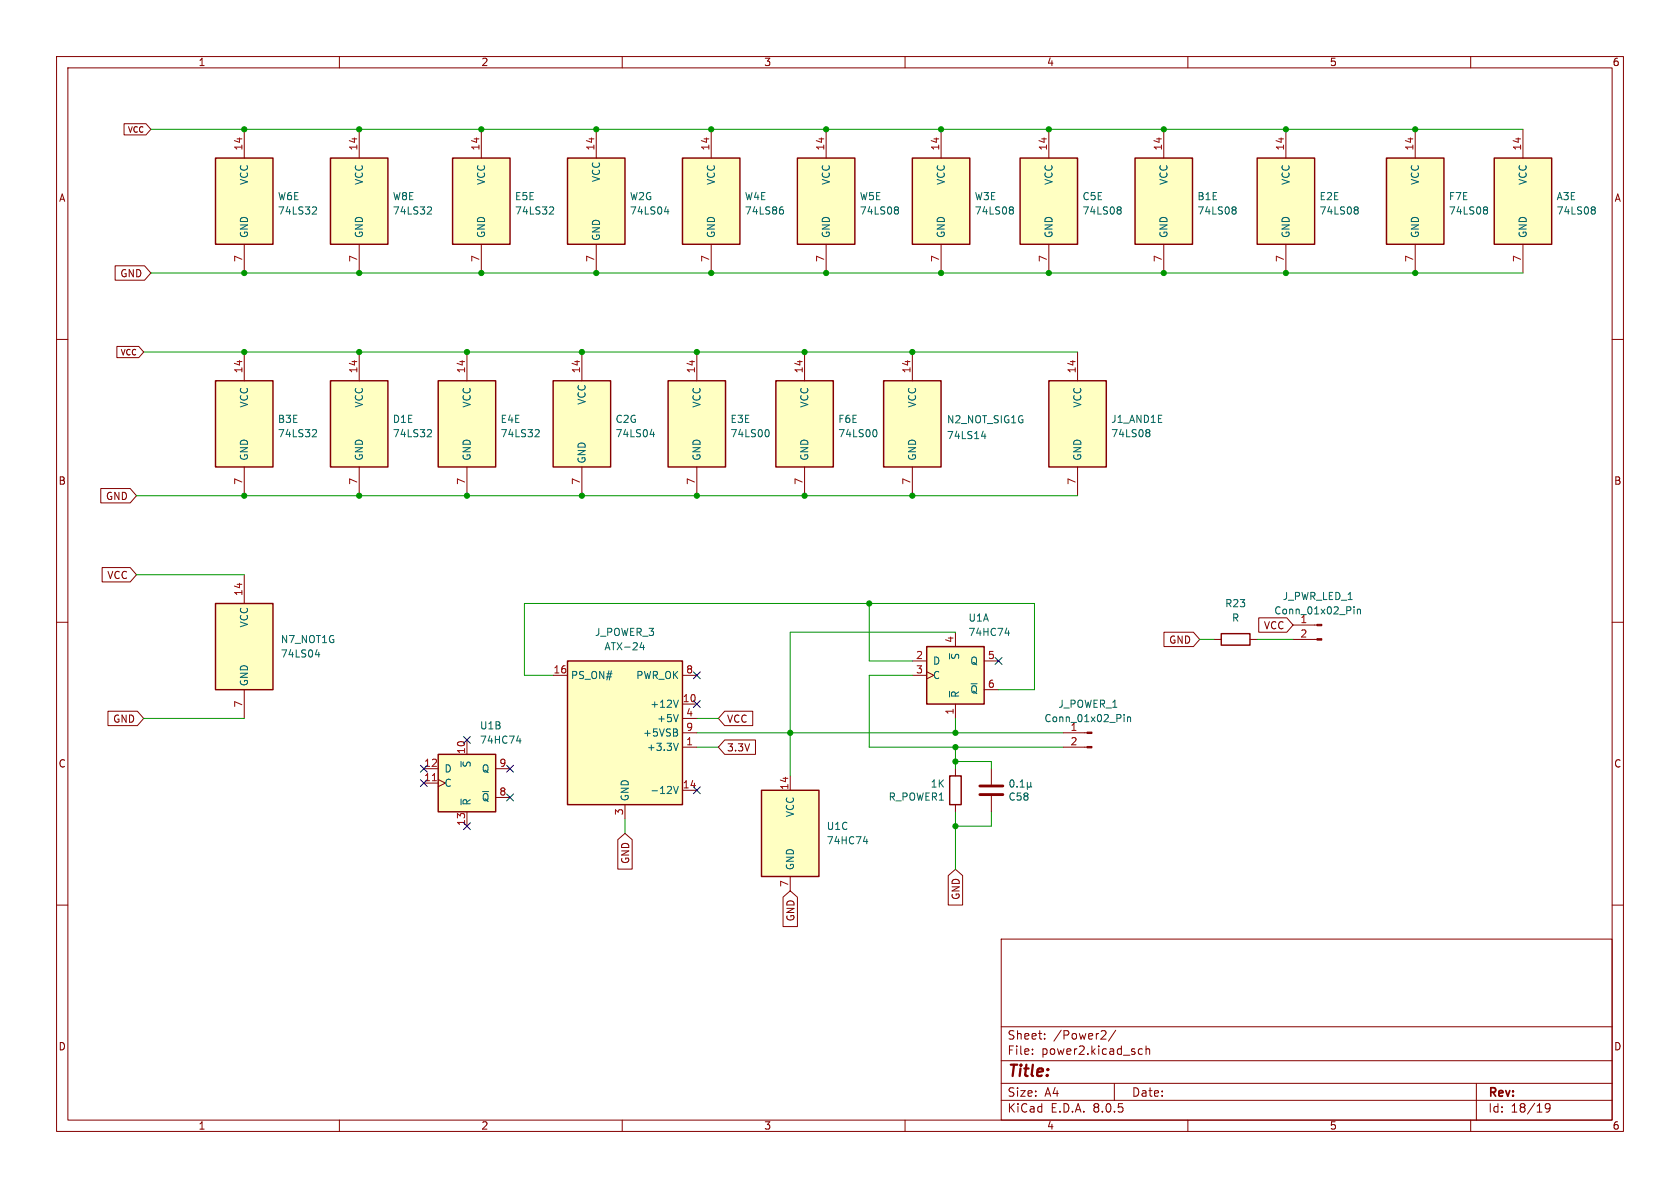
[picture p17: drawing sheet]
<svg xmlns="http://www.w3.org/2000/svg" width="297mm" height="210mm" viewBox="0 0 297 210" stroke-linecap="round" stroke-linejoin="round" font-family="sans-serif">
<defs><g id="words">
<text font-size="2.8" fill="#840000" x="178" y="190.9">Title:</text>
<g font-size="2.1" fill="#840000">
<text x="178" y="184">Sheet:</text>
<text x="186.2" y="184">/Power2/</text>
<text x="178" y="186.7">File:</text>
<text x="184.1" y="186.7">power2.kicad_sch</text>
<text x="178" y="196.9">KiCad</text>
<text x="178" y="194.1">Size:</text>
<text x="184.7" y="194.1">A4</text>
<text x="185.7" y="196.9">E.D.A.</text>
<text x="193.3" y="196.9">8.0.5</text>
<text x="200" y="194.1">Date:</text>
<text x="263" y="194.3">Rev:</text>
<text x="263" y="196.9">Id:</text>
<text x="267.1" y="196.9">18/19</text>
</g>
<g font-size="1.8" fill="#840000">
<text x="35" y="11.9">1</text>
<text x="85" y="11.9">2</text>
<text x="135" y="11.9">3</text>
<text x="185" y="11.9">4</text>
<text x="235" y="11.9">5</text>
<text x="285" y="11.9">6</text>
<text x="10.3" y="35.9">A</text>
<text x="285.3" y="35.9">A</text>
<text x="21.2" y="49.2">GND</text>
<text x="10.3" y="85.9">B</text>
<text x="18.6" y="88.6">GND</text>
<text x="285.3" y="85.9">B</text>
<text x="18.9" y="102.6">VCC</text>
<text x="206.6" y="114">GND</text>
<text x="223.3" y="111.4">VCC</text>
<text x="19.9" y="128">GND</text>
<text x="128.4" y="128">VCC</text>
<text x="10.3" y="135.9">C</text>
<text x="128.4" y="133">3.3V</text>
<text x="285.3" y="135.9">C</text>
<text x="111.4" y="152.8" transform="rotate(-90 111.4 152.8)">GND</text>
<text x="169.9" y="159.2" transform="rotate(-90 169.9 159.2)">GND</text>
<text x="140.7" y="163" transform="rotate(-90 140.7 163)">GND</text>
<text x="10.3" y="185.9">D</text>
<text x="285.3" y="185.9">D</text>
<text x="35" y="199.9">1</text>
<text x="85" y="199.9">2</text>
<text x="135" y="199.9">3</text>
<text x="185" y="199.9">4</text>
<text x="235" y="199.9">5</text>
<text x="285" y="199.9">6</text>
</g>
<g font-size="1.8" fill="#a90000">
<text x="42.9" y="26.7" transform="rotate(-90 42.9 26.7)">14</text>
<text x="63.2" y="26.7" transform="rotate(-90 63.2 26.7)">14</text>
<text x="84.8" y="26.7" transform="rotate(-90 84.8 26.7)">14</text>
<text x="105.2" y="26.7" transform="rotate(-90 105.2 26.7)">14</text>
<text x="125.5" y="26.7" transform="rotate(-90 125.5 26.7)">14</text>
<text x="145.8" y="26.7" transform="rotate(-90 145.8 26.7)">14</text>
<text x="166.1" y="26.7" transform="rotate(-90 166.1 26.7)">14</text>
<text x="185.2" y="26.7" transform="rotate(-90 185.2 26.7)">14</text>
<text x="205.5" y="26.7" transform="rotate(-90 205.5 26.7)">14</text>
<text x="227.1" y="26.7" transform="rotate(-90 227.1 26.7)">14</text>
<text x="249.9" y="26.7" transform="rotate(-90 249.9 26.7)">14</text>
<text x="269" y="26.7" transform="rotate(-90 269 26.7)">14</text>
<text x="42.9" y="46.4" transform="rotate(-90 42.9 46.4)">7</text>
<text x="63.2" y="46.4" transform="rotate(-90 63.2 46.4)">7</text>
<text x="84.8" y="46.4" transform="rotate(-90 84.8 46.4)">7</text>
<text x="105.2" y="46.4" transform="rotate(-90 105.2 46.4)">7</text>
<text x="125.5" y="46.4" transform="rotate(-90 125.5 46.4)">7</text>
<text x="145.8" y="46.4" transform="rotate(-90 145.8 46.4)">7</text>
<text x="166.1" y="46.4" transform="rotate(-90 166.1 46.4)">7</text>
<text x="185.2" y="46.4" transform="rotate(-90 185.2 46.4)">7</text>
<text x="205.5" y="46.4" transform="rotate(-90 205.5 46.4)">7</text>
<text x="227.1" y="46.4" transform="rotate(-90 227.1 46.4)">7</text>
<text x="249.9" y="46.4" transform="rotate(-90 249.9 46.4)">7</text>
<text x="269" y="46.4" transform="rotate(-90 269 46.4)">7</text>
<text x="42.9" y="66.1" transform="rotate(-90 42.9 66.1)">14</text>
<text x="63.2" y="66.1" transform="rotate(-90 63.2 66.1)">14</text>
<text x="82.3" y="66.1" transform="rotate(-90 82.3 66.1)">14</text>
<text x="102.6" y="66.1" transform="rotate(-90 102.6 66.1)">14</text>
<text x="122.9" y="66.1" transform="rotate(-90 122.9 66.1)">14</text>
<text x="142" y="66.1" transform="rotate(-90 142 66.1)">14</text>
<text x="161" y="66.1" transform="rotate(-90 161 66.1)">14</text>
<text x="190.2" y="66.1" transform="rotate(-90 190.2 66.1)">14</text>
<text x="42.9" y="85.8" transform="rotate(-90 42.9 85.8)">7</text>
<text x="63.2" y="85.8" transform="rotate(-90 63.2 85.8)">7</text>
<text x="82.3" y="85.8" transform="rotate(-90 82.3 85.8)">7</text>
<text x="102.6" y="85.8" transform="rotate(-90 102.6 85.8)">7</text>
<text x="122.9" y="85.8" transform="rotate(-90 122.9 85.8)">7</text>
<text x="142" y="85.8" transform="rotate(-90 142 85.8)">7</text>
<text x="161" y="85.8" transform="rotate(-90 161 85.8)">7</text>
<text x="190.2" y="85.8" transform="rotate(-90 190.2 85.8)">7</text>
<text x="42.9" y="105.5" transform="rotate(-90 42.9 105.5)">14</text>
<text x="168.7" y="113.7" transform="rotate(-90 168.7 113.7)">4</text>
<text x="229.8" y="112.8">2</text>
<text x="97.7" y="119.1">16</text>
<text x="121.2" y="119.1">8</text>
<text x="161.9" y="116.6">2</text>
<text x="161.9" y="119.1">3</text>
<text x="174.6" y="116.6">5</text>
<text x="42.9" y="125.2" transform="rotate(-90 42.9 125.2)">7</text>
<text x="120.6" y="124.2">10</text>
<text x="174.6" y="121.7">6</text>
<text x="121.2" y="131.8">1</text>
<text x="121.2" y="126.7">4</text>
<text x="121.2" y="129.3">9</text>
<text x="168.7" y="126.4" transform="rotate(-90 168.7 126.4)">1</text>
<text x="189.2" y="131.8">2</text>
<text x="74.9" y="135.6">12</text>
<text x="82.3" y="133.4" transform="rotate(-90 82.3 133.4)">10</text>
<text x="88.2" y="135.6">9</text>
<text x="74.9" y="138.2">11</text>
<text x="88.2" y="140.7">8</text>
<text x="120.6" y="139.4">14</text>
<text x="139.4" y="139.7" transform="rotate(-90 139.4 139.7)">14</text>
<text x="82.3" y="146.1" transform="rotate(-90 82.3 146.1)">13</text>
<text x="110.2" y="144.2" transform="rotate(-90 110.2 144.2)">3</text>
<text x="139.4" y="156.9" transform="rotate(-90 139.4 156.9)">7</text>
</g>
<g font-size="1.8" fill="#006464">
<text x="44" y="32.8" transform="rotate(-90 44 32.8)">VCC</text>
<text x="49" y="35.6">W6E</text>
<text x="64.4" y="32.8" transform="rotate(-90 64.4 32.8)">VCC</text>
<text x="69.4" y="35.6">W8E</text>
<text x="86" y="32.8" transform="rotate(-90 86 32.8)">VCC</text>
<text x="90.9" y="35.6">E5E</text>
<text x="106.3" y="32.3" transform="rotate(-90 106.3 32.3)">VCC</text>
<text x="111.3" y="35.6">W2G</text>
<text x="126.6" y="32.8" transform="rotate(-90 126.6 32.8)">VCC</text>
<text x="131.6" y="35.6">W4E</text>
<text x="146.9" y="32.8" transform="rotate(-90 146.9 32.8)">VCC</text>
<text x="151.9" y="35.6">W5E</text>
<text x="167.2" y="32.8" transform="rotate(-90 167.2 32.8)">VCC</text>
<text x="172.2" y="35.6">W3E</text>
<text x="186.3" y="32.8" transform="rotate(-90 186.3 32.8)">VCC</text>
<text x="191.3" y="35.6">C5E</text>
<text x="206.6" y="32.8" transform="rotate(-90 206.6 32.8)">VCC</text>
<text x="211.6" y="35.6">B1E</text>
<text x="228.2" y="32.8" transform="rotate(-90 228.2 32.8)">VCC</text>
<text x="233.2" y="35.6">E2E</text>
<text x="251.1" y="32.8" transform="rotate(-90 251.1 32.8)">VCC</text>
<text x="256" y="35.6">F7E</text>
<text x="270.1" y="32.8" transform="rotate(-90 270.1 32.8)">VCC</text>
<text x="275.1" y="35.6">A3E</text>
<text x="49" y="38.1">74LS32</text>
<text x="69.4" y="38.1">74LS32</text>
<text x="90.9" y="38.1">74LS32</text>
<text x="111.3" y="38.1">74LS04</text>
<text x="131.6" y="38.1">74LS86</text>
<text x="151.9" y="38.1">74LS08</text>
<text x="172.2" y="38.1">74LS08</text>
<text x="191.3" y="38.1">74LS08</text>
<text x="211.6" y="38.1">74LS08</text>
<text x="233.2" y="38.1">74LS08</text>
<text x="256" y="38.1">74LS08</text>
<text x="275.1" y="38.1">74LS08</text>
<text x="44" y="42.2" transform="rotate(-90 44 42.2)">GND</text>
<text x="64.4" y="42.2" transform="rotate(-90 64.4 42.2)">GND</text>
<text x="86" y="42.2" transform="rotate(-90 86 42.2)">GND</text>
<text x="106.3" y="42.7" transform="rotate(-90 106.3 42.7)">GND</text>
<text x="126.6" y="42.2" transform="rotate(-90 126.6 42.2)">GND</text>
<text x="146.9" y="42.2" transform="rotate(-90 146.9 42.2)">GND</text>
<text x="167.2" y="42.2" transform="rotate(-90 167.2 42.2)">GND</text>
<text x="186.3" y="42.2" transform="rotate(-90 186.3 42.2)">GND</text>
<text x="206.6" y="42.2" transform="rotate(-90 206.6 42.2)">GND</text>
<text x="228.2" y="42.2" transform="rotate(-90 228.2 42.2)">GND</text>
<text x="251.1" y="42.2" transform="rotate(-90 251.1 42.2)">GND</text>
<text x="270.1" y="42.2" transform="rotate(-90 270.1 42.2)">GND</text>
<text x="103.7" y="71.6" transform="rotate(-90 103.7 71.6)">VCC</text>
<text x="44" y="72.2" transform="rotate(-90 44 72.2)">VCC</text>
<text x="49" y="75">B3E</text>
<text x="49" y="77.5">74LS32</text>
<text x="64.4" y="72.2" transform="rotate(-90 64.4 72.2)">VCC</text>
<text x="69.4" y="75">D1E</text>
<text x="69.4" y="77.5">74LS32</text>
<text x="83.4" y="72.2" transform="rotate(-90 83.4 72.2)">VCC</text>
<text x="88.4" y="75">E4E</text>
<text x="88.4" y="77.5">74LS32</text>
<text x="108.7" y="75">C2G</text>
<text x="108.7" y="77.5">74LS04</text>
<text x="124.1" y="72.2" transform="rotate(-90 124.1 72.2)">VCC</text>
<text x="129" y="75">E3E</text>
<text x="129" y="77.5">74LS00</text>
<text x="143.1" y="72.2" transform="rotate(-90 143.1 72.2)">VCC</text>
<text x="148.1" y="75">F6E</text>
<text x="148.1" y="77.5">74LS00</text>
<text x="162.2" y="72.2" transform="rotate(-90 162.2 72.2)">VCC</text>
<text x="167.3" y="77.8">74LS14</text>
<text x="167.3" y="75">N2_NOT_SIG1G</text>
<text x="191.4" y="72.2" transform="rotate(-90 191.4 72.2)">VCC</text>
<text x="196.4" y="75">J1_AND1E</text>
<text x="196.4" y="77.5">74LS08</text>
<text x="44" y="81.5" transform="rotate(-90 44 81.5)">GND</text>
<text x="64.4" y="81.5" transform="rotate(-90 64.4 81.5)">GND</text>
<text x="83.4" y="81.5" transform="rotate(-90 83.4 81.5)">GND</text>
<text x="103.7" y="82" transform="rotate(-90 103.7 82)">GND</text>
<text x="124.1" y="81.5" transform="rotate(-90 124.1 81.5)">GND</text>
<text x="143.1" y="81.5" transform="rotate(-90 143.1 81.5)">GND</text>
<text x="162.2" y="81.5" transform="rotate(-90 162.2 81.5)">GND</text>
<text x="191.4" y="81.5" transform="rotate(-90 191.4 81.5)">GND</text>
<text x="216.5" y="107.5">R23</text>
<text x="226.7" y="106.3">J_PWR_LED_1</text>
<text x="44" y="111" transform="rotate(-90 44 111)">VCC</text>
<text x="49.5" y="113.9">N7_NOT1G</text>
<text x="105.1" y="112.6">J_POWER_3</text>
<text x="171.1" y="110.1">U1A</text>
<text x="171.1" y="112.6">74HC74</text>
<text x="217.7" y="110.1">R</text>
<text x="225.2" y="108.8">Conn_01x02_Pin</text>
<text x="229.8" y="110.2">1</text>
<text x="49.5" y="116.4">74LS04</text>
<text x="106.8" y="115.2">ATX-24</text>
<text x="164.8" y="117.7">D</text>
<text x="169.8" y="116.7" transform="rotate(-90 169.8 116.7)">~{S}</text>
<text x="171.4" y="117.7">Q</text>
<text x="44" y="121.4" transform="rotate(-90 44 121.4)">GND</text>
<text x="100.8" y="120.2">PS_ON#</text>
<text x="112.4" y="120.2">PWR_OK</text>
<text x="114.9" y="125.3">+12V</text>
<text x="164.8" y="120.2">C</text>
<text x="169.8" y="123.4" transform="rotate(-90 169.8 123.4)">~{R}</text>
<text x="171.4" y="122.8">~{Q}</text>
<text x="187" y="125.3">J_POWER_1</text>
<text x="84.8" y="129.1">U1B</text>
<text x="84.8" y="131.7">74HC74</text>
<text x="113.6" y="130.4">+5VSB</text>
<text x="116.1" y="127.9">+5V</text>
<text x="184.5" y="127.9">Conn_01x02_Pin</text>
<text x="189.2" y="129.3">1</text>
<text x="78.5" y="136.8">D</text>
<text x="83.4" y="135.8" transform="rotate(-90 83.4 135.8)">~{S}</text>
<text x="85.1" y="136.8">Q</text>
<text x="114.3" y="132.9">+3.3V</text>
<text x="78.5" y="139.3">C</text>
<text x="83.4" y="142.5" transform="rotate(-90 83.4 142.5)">~{R}</text>
<text x="85.1" y="141.8">~{Q}</text>
<text x="111.4" y="141.7" transform="rotate(-90 111.4 141.7)">GND</text>
<text x="114.9" y="140.6">-12V</text>
<text x="157" y="141.7">R_POWER1</text>
<text x="164.4" y="139.4">1K</text>
<text x="178.2" y="141.7">C58</text>
<text x="140.6" y="144.5" transform="rotate(-90 140.6 144.5)">VCC</text>
<text x="146.1" y="149.5">74HC74</text>
<text x="146.1" y="146.9">U1C</text>
<text x="140.6" y="153.9" transform="rotate(-90 140.6 153.9)">GND</text>
</g>
<g font-size="1.4" fill="#840000">
<text x="22.5" y="23.7">VCC</text>
<text x="21.2" y="63">VCC</text>
</g>
</g></defs>
<g fill="none" stroke="#840000" stroke-width=".18">
<path d="M10 10h277v190h-277zM12 12h273v186h-273zM60 10v2M110 10v2M160 10v2M210 10v2M260 10v2M10 60h2M285 60h2M10 110h2M285 110h2M10 160h2"/>
<path d="M285 160h2M177 166h108v32h-108zM60 198v2M110 198v2M160 198v2M177 194.5h108M177 191.5h108M177 187.5h108M177 181.5h108M182.5 186.3v.1M182.5 185.5v.1M184.7 183.6v.1"/>
<path d="M184.7 182.8v.1M194.9 182.2l.5 .1 .1 .3-.9 1.1h.9M197 191.5v3M197.2 182.1l-1.2 2M201.4 186.3h.6M201.4 185.5h.6M202.6 185.5l.2-.1 .4 .1v.9M202.6 184.9v1.5M210 198v2M260 198v2M261 191.5v6.5M274 195.7l-.3 .3h-.2l-.3-.3 .1-.5 .4-.1 .3 .1a.99 .99 0 0 1-.4 1.4h-.3"/>
</g>
<path d="M134.6 139.7h10.2v15.2h-10.2z" fill="#ffffc2"/>
<path d="M134.6 139.7h10.2v15.2h-10.2z" fill="none" stroke="#840000" stroke-width=".25"/>
<path d="M139.7 137.2v2.5M139.7 154.9v2.6" fill="none" stroke="#840000" stroke-width=".18"/>
<path d="M152.6 148.7h.8M153.2 148.3v.9" fill="none" stroke="#006464" stroke-width=".18"/>
<path d="M38.1 106.7h10.2v15.2h-10.2z" fill="#ffffc2"/>
<path d="M38.1 106.7h10.2v15.2h-10.2z" fill="none" stroke="#840000" stroke-width=".25"/>
<path d="M43.2 101.6v5.1M43.2 121.9v5.1" fill="none" stroke="#840000" stroke-width=".18"/>
<path d="M55.7 115.7h.8M56.4 115.3v.8" fill="none" stroke="#006464" stroke-width=".18"/>
<path d="M200.7 27.9h10.1v15.3h-10.1z" fill="#ffffc2"/>
<path d="M200.7 27.9h10.1v15.3h-10.1z" fill="none" stroke="#840000" stroke-width=".25"/>
<path d="M205.7 22.9v5M205.7 43.2v5.1" fill="none" stroke="#840000" stroke-width=".18"/>
<path d="M218 36.6h.3l.2 .2-.2 .3M218 37.1h.3M218.3 37.1l.2 .3v.2l-.2 .2h-.3" fill="none" stroke="#006464" stroke-width=".18"/>
<path d="M77.5 133.4h10.1v10.1h-10.1z" fill="#ffffc2"/>
<path d="M77.5 133.4h10.1v10.1h-10.1z" fill="none" stroke="#840000" stroke-width=".25"/>
<path d="M74.9 138.4h2.6M74.9 135.9h2.6M77.5 137.8l1.2 .6-1.2 .7M82.5 130.8v2.6M87.6 135.9h2.6M175.3 135.9v2.8M82.5 143.5v2.6M87.6 141h2.6M175.3 140.7v2.8" fill="none" stroke="#840000" stroke-width=".18"/>
<path d="M76.4 138h.8" fill="none" stroke="#a90000" stroke-width=".18"/>
<path d="M91.3 131h.8M91.9 130.5v.9M178.7 137.9h.1a.68 .68 0 0 1 .5 .6 .68 .68 0 0 1-.5 .6 .84 .84 0 0 1-.1-1.2zM179.8 139v.1M180.3 139.1h.8M180.3 138.2l.4-.3v1.2M181.6 139l.2 .1h.2l.2-.1M181.6 138.3v1.3M182.2 139l.2 .1M182.2 138.3v.7M81.5 141.3v1" fill="none" stroke="#006464" stroke-width=".18"/>
<path d="M173.2 138.9h4.1M173.2 140.5h4.1" fill="none" stroke="#840000" stroke-width=".51"/>
<path d="M38.1 27.9h10.2v15.3h-10.2z" fill="#ffffc2"/>
<path d="M38.1 27.9h10.2v15.3h-10.2z" fill="none" stroke="#840000" stroke-width=".25"/>
<path d="M43.2 22.9v5M43.2 43.2v5.1" fill="none" stroke="#840000" stroke-width=".18"/>
<path d="M55.4 36.6h.4l.2 .3-.8 .9h.8" fill="none" stroke="#006464" stroke-width=".18"/>
<path d="M156.2 67.3h10.2v15.3h-10.2z" fill="#ffffc2"/>
<path d="M156.2 67.3h10.2v15.3h-10.2zM167.9 137.2h2v5h-2z" fill="none" stroke="#840000" stroke-width=".25"/>
<path d="M161.3 62.2v5.1M161.3 82.6v5M168.9 135.9v1.3M168.9 142.2v1.3" fill="none" stroke="#840000" stroke-width=".18"/>
<path d="M173.5 77.1h.8M174.1 76.7v.8" fill="none" stroke="#006464" stroke-width=".18"/>
<path d="M161.3 27.9h10.1v15.3h-10.1z" fill="#ffffc2"/>
<path d="M161.3 27.9h10.1v15.3h-10.1z" fill="none" stroke="#840000" stroke-width=".25"/>
<path d="M166.4 22.9v5M166.4 43.2v5.1M228.6 113h4.2M228.6 110.5h4.2" fill="none" stroke="#840000" stroke-width=".18"/>
<path d="M178.7 36.6h.2l.3 .2-.3 .3M178.7 37.1h.2M178.9 37.1l.3 .3v.2l-.3 .2h-.2M239.4 107.3v.1M239.4 107.7v.8M240 107.7v.8M240 107.8l.2-.1h.3v.8" fill="none" stroke="#006464" stroke-width=".18"/>
<g fill="#840000" stroke="#840000" stroke-width=".18">
<path d="M232.8 112.9h.9v.3h-.9z"/>
<path d="M232.8 110.4h.9v.2h-.9z"/>
</g>
<path d="M141 27.9h10.1v15.3h-10.1z" fill="#ffffc2"/>
<path d="M141 27.9h10.1v15.3h-10.1z" fill="none" stroke="#840000" stroke-width=".25"/>
<path d="M146 22.9v5M146 43.2v5.1" fill="none" stroke="#840000" stroke-width=".18"/>
<path d="M158.4 36.6h.2l.2 .2-.2 .3M158.4 37.1h.2M158.6 37.1l.2 .3v.2l-.2 .2h-.2" fill="none" stroke="#006464" stroke-width=".18"/>
<path d="M120.6 27.9h10.2v15.3h-10.2z" fill="#ffffc2"/>
<path d="M120.6 27.9h10.2v15.3h-10.2z" fill="none" stroke="#840000" stroke-width=".25"/>
<path d="M125.7 22.9v5M125.7 43.2v5.1" fill="none" stroke="#840000" stroke-width=".18"/>
<path d="M138 37.1h.3l.2 .2v.4l-.5 .1M138.2 36.6h.2" fill="none" stroke="#006464" stroke-width=".18"/>
<path d="M97.8 67.3h10.1v15.3h-10.1z" fill="#ffffc2"/>
<path d="M97.8 67.3h10.1v15.3h-10.1z" fill="none" stroke="#840000" stroke-width=".25"/>
<path d="M102.9 62.2v5.1M102.9 82.6v5M188 132.1h4.2M188 129.5h4.2" fill="none" stroke="#840000" stroke-width=".18"/>
<path d="M114.9 76.8h.8M115.5 76.4v.8M198.7 126.3v.1M198.7 126.7v.9M199.3 126.7v.9M199.3 126.9l.2-.2 .3 .1 .1 .8" fill="none" stroke="#006464" stroke-width=".18"/>
<g fill="#840000" stroke="#840000" stroke-width=".18">
<path d="M192.2 132h.8v.2h-.8z"/>
<path d="M192.2 129.4h.8v.3h-.8z"/>
</g>
<path d="M137.2 67.3h10.1v15.3h-10.1z" fill="#ffffc2"/>
<path d="M137.2 67.3h10.1v15.3h-10.1z" fill="none" stroke="#840000" stroke-width=".25"/>
<path d="M142.2 62.2v5.1M142.2 82.6v5" fill="none" stroke="#840000" stroke-width=".18"/>
<path d="M154.7 75.9a.79 .79 0 0 1 0 1.3" fill="none" stroke="#006464" stroke-width=".18"/>
<path d="M100.3 116.8h20.3v25.4h-20.3z" fill="#ffffc2"/>
<path d="M100.3 116.8h20.3v25.4h-20.3z" fill="none" stroke="#840000" stroke-width=".25"/>
<path d="M97.8 119.4h2.5M120.6 119.4h2.6M120.6 132.1h2.6M120.6 124.5h2.6M120.6 139.7h2.6M120.6 127h2.6M120.6 129.5h2.6M110.5 142.2v2.6" fill="none" stroke="#840000" stroke-width=".18"/>
<path d="M113.5 113.5l-.3 1h.7M113.8 114v.9M119.1 139l.4 1.3 .4-1.3M119.7 129.5l.1 .2-.1 .4M119.7 129v.3M119.9 131.4l-.4 1.3M119.9 123.8l-.4 1.2M119.9 126.3l-.4 1.3" fill="none" stroke="#006464" stroke-width=".18"/>
<path d="M118.1 67.3h10.2v15.3h-10.2z" fill="#ffffc2"/>
<path d="M118.1 67.3h10.2v15.3h-10.2zM215.9 112h5.1v2h-5.1z" fill="none" stroke="#840000" stroke-width=".25"/>
<path d="M123.2 62.2v5.1M123.2 82.6v5M214.6 113h1.3M221 113h1.2" fill="none" stroke="#840000" stroke-width=".18"/>
<path d="M135.7 75.9a.79 .79 0 0 1 0 1.3" fill="none" stroke="#006464" stroke-width=".18"/>
<path d="M245.1 27.9h10.2v15.3h-10.2z" fill="#ffffc2"/>
<path d="M245.1 27.9h10.2v15.3h-10.2z" fill="none" stroke="#840000" stroke-width=".25"/>
<path d="M250.2 22.9v5M250.2 43.2v5.1" fill="none" stroke="#840000" stroke-width=".18"/>
<path d="M262.5 36.6h.4l.1 .2-.3 .3M262.5 37.1h.2M262.7 37.1l.3 .3v.2l-.1 .2h-.4" fill="none" stroke="#006464" stroke-width=".18"/>
<path d="M264.2 27.9h10.1v15.3h-10.1z" fill="#ffffc2"/>
<path d="M264.2 27.9h10.1v15.3h-10.1z" fill="none" stroke="#840000" stroke-width=".25"/>
<path d="M269.2 22.9v5M269.2 43.2v5.1" fill="none" stroke="#840000" stroke-width=".18"/>
<path d="M281.5 36.6h.4l.1 .2-.2 .3M281.5 37.1h.3M281.8 37.1l.2 .3v.2l-.1 .2h-.4" fill="none" stroke="#006464" stroke-width=".18"/>
<path d="M180.3 27.9h10.2v15.3h-10.2z" fill="#ffffc2"/>
<path d="M180.3 27.9h10.2v15.3h-10.2z" fill="none" stroke="#840000" stroke-width=".25"/>
<path d="M185.4 22.9v5M185.4 43.2v5.1" fill="none" stroke="#840000" stroke-width=".18"/>
<path d="M197.7 36.6h.3l.2 .2-.2 .3M197.7 37.1h.3M198 37.1l.2 .3v.2l-.2 .2h-.3" fill="none" stroke="#006464" stroke-width=".18"/>
<path d="M163.8 114.3h10.2v10.2h-10.2z" fill="#ffffc2"/>
<path d="M163.8 114.3h10.2v10.2h-10.2z" fill="none" stroke="#840000" stroke-width=".25"/>
<path d="M161.3 116.8h2.5M161.3 119.4h2.5M163.8 118.7l1.3 .7-1.3 .6M168.9 111.8v2.5M174 116.8h2.5M168.9 124.5v2.5M174 121.9h2.5" fill="none" stroke="#840000" stroke-width=".18"/>
<path d="M177.7 111.9h.8M178.3 111.5v.8M167.9 122.2v1" fill="none" stroke="#006464" stroke-width=".18"/>
<path d="M185.4 67.3h10.2v15.3h-10.2z" fill="#ffffc2"/>
<path d="M185.4 67.3h10.2v15.3h-10.2z" fill="none" stroke="#840000" stroke-width=".25"/>
<path d="M190.5 62.2v5.1M190.5 82.6v5" fill="none" stroke="#840000" stroke-width=".18"/>
<path d="M202.8 75.9h.2l.3 .3-.3 .3M202.8 76.5h.2M203 76.5l.3 .2v.3l-.3 .2h-.2" fill="none" stroke="#006464" stroke-width=".18"/>
<path d="M38.1 67.3h10.2v15.3h-10.2z" fill="#ffffc2"/>
<path d="M38.1 67.3h10.2v15.3h-10.2z" fill="none" stroke="#840000" stroke-width=".25"/>
<path d="M43.2 62.2v5.1M43.2 82.6v5" fill="none" stroke="#840000" stroke-width=".18"/>
<path d="M55.4 75.9l.4 .1 .2 .3-.8 .9h.8" fill="none" stroke="#006464" stroke-width=".18"/>
<path d="M58.4 27.9h10.2v15.3h-10.2z" fill="#ffffc2"/>
<path d="M58.4 27.9h10.2v15.3h-10.2z" fill="none" stroke="#840000" stroke-width=".25"/>
<path d="M63.5 22.9v5M63.5 43.2v5.1" fill="none" stroke="#840000" stroke-width=".18"/>
<path d="M75.7 36.6h.5l.1 .3-.8 .9h.8" fill="none" stroke="#006464" stroke-width=".18"/>
<path d="M222.2 27.9h10.2v15.3h-10.2z" fill="#ffffc2"/>
<path d="M222.2 27.9h10.2v15.3h-10.2z" fill="none" stroke="#840000" stroke-width=".25"/>
<path d="M227.3 22.9v5M227.3 43.2v5.1" fill="none" stroke="#840000" stroke-width=".18"/>
<path d="M239.6 36.6h.3l.2 .2-.2 .3M239.6 37.1h.3M239.9 37.1l.2 .3v.2l-.2 .2h-.3" fill="none" stroke="#006464" stroke-width=".18"/>
<path d="M77.5 67.3h10.1v15.3h-10.1z" fill="#ffffc2"/>
<path d="M77.5 67.3h10.1v15.3h-10.1z" fill="none" stroke="#840000" stroke-width=".25"/>
<path d="M82.5 62.2v5.1M82.5 82.6v5" fill="none" stroke="#840000" stroke-width=".18"/>
<path d="M94.8 75.9l.4 .1 .1 .3-.7 .9h.7" fill="none" stroke="#006464" stroke-width=".18"/>
<path d="M58.4 67.3h10.2v15.3h-10.2z" fill="#ffffc2"/>
<path d="M58.4 67.3h10.2v15.3h-10.2z" fill="none" stroke="#840000" stroke-width=".25"/>
<path d="M63.5 62.2v5.1M63.5 82.6v5" fill="none" stroke="#840000" stroke-width=".18"/>
<path d="M75.7 75.9l.5 .1 .1 .3-.8 .9h.8" fill="none" stroke="#006464" stroke-width=".18"/>
<path d="M80 27.9h10.2v15.3h-10.2z" fill="#ffffc2"/>
<path d="M80 27.9h10.2v15.3h-10.2z" fill="none" stroke="#840000" stroke-width=".25"/>
<path d="M85.1 22.9v5M85.1 43.2v5.1" fill="none" stroke="#840000" stroke-width=".18"/>
<path d="M97.3 36.6h.5l.1 .3-.8 .9h.8" fill="none" stroke="#006464" stroke-width=".18"/>
<path d="M100.3 27.9h10.2v15.3h-10.2z" fill="#ffffc2"/>
<path d="M100.3 27.9h10.2v15.3h-10.2z" fill="none" stroke="#840000" stroke-width=".25"/>
<g fill="none" stroke="#840000" stroke-width=".18">
<path d="M21.9 21.9h3.9l.9 1-.9 1h-3.9zM105.4 22.9v5M20.4 47h5.2l1.1 1.3-1.1 1.2h-5.2zM105.4 43.2v5.1M20.7 61.2h3.8l.9 1-.9 1h-3.8zM17.8 86.4h5.2l1.1 1.2-1.1 1.3h-5.2zM18.1 100.3h4.9l1.1 1.3-1.1 1.3h-4.9zM205.8 111.8h5.2l1.1 1.2-1.1 1.3h-5.2zM222.5 109.2h5l1.1 1.3-1.1 1.3h-5zM19.1 125.7h5.2l1.1 1.3-1.1 1.3h-5.2zM128.1 125.7h5v2.6h-5l-1.1-1.3zM128.1 130.8h5.5v2.6h-5.5l-1.1-1.3z"/>
<path d="M109.2 148.4l1.3-1.1 1.3 1.1v5.2h-2.6zM138.4 158.6l1.3-1.1 1.3 1.1v5.2h-2.6zM167.6 154.8l1.3-1.1 1.3 1.1v5.2h-2.6z"/>
</g>
<path d="M117.5 37.4h.8M118.1 37v.8" fill="none" stroke="#006464" stroke-width=".18"/>
<g fill="none" stroke="#009600" stroke-width=".18">
<path d="M26.7 22.9h242.5M26.7 48.3h242.5M25.4 62.2h165.1M24.1 87.6h166.4M24.1 101.6h19.1M97.8 119.4h-5.1v-12.7h90.2v15.2h-6.4M153.7 106.7v10.1h7.6M161.3 119.4h-7.6v12.7h34.3M168.9 111.8h-29.2v25.4M212.1 113h2.5M222.2 113h6.4M25.4 127h17.8"/>
<path d="M123.2 129.5h64.8M123.2 132.1h3.8M123.2 127h3.8M168.9 127v2.5M168.9 132.1v3.8M168.9 134.6h6.4v1.3M110.5 144.8v2.5M168.9 143.5v10.2M175.3 143.5v2.6h-6.4"/>
</g>
<g fill="none" stroke="#000084" stroke-width=".18">
<path d="M122.6 118.8l1.2 1.2M123.8 118.8l-1.2 1.2M175.9 116.2l1.2 1.2M177.1 116.2l-1.2 1.2M74.3 137.8l1.2 1.2M74.3 135.3l1.2 1.2M75.5 137.8l-1.2 1.2M75.5 135.3l-1.2 1.2M81.9 130.2l1.3 1.2M83.2 130.2l-1.3 1.2M89.6 135.3l1.2 1.2M90.8 135.3l-1.2 1.2"/>
<path d="M122.6 139.1l1.2 1.2M122.6 123.9l1.2 1.2M123.8 139.1l-1.2 1.2M123.8 123.9l-1.2 1.2M81.9 145.4l1.3 1.3M83.2 145.4l-1.3 1.3M89.6 140.4l1.2 1.2M90.8 140.4l-1.2 1.2"/>
</g>
<g fill="#009600" stroke="#009600" stroke-width=".18">
<circle cx="153.7" cy="106.7" r=".46"/>
<circle cx="168.9" cy="129.5" r=".46"/>
<circle cx="168.9" cy="132.1" r=".46"/>
<circle cx="168.9" cy="134.6" r=".46"/>
<circle cx="168.9" cy="146.1" r=".46"/>
<circle cx="205.7" cy="22.9" r=".46"/>
<circle cx="185.4" cy="22.9" r=".46"/>
<circle cx="205.7" cy="48.3" r=".46"/>
<circle cx="227.3" cy="48.3" r=".46"/>
<circle cx="227.3" cy="22.9" r=".46"/>
<circle cx="250.2" cy="48.3" r=".46"/>
<circle cx="250.2" cy="22.9" r=".46"/>
<circle cx="63.5" cy="62.2" r=".46"/>
<circle cx="63.5" cy="87.6" r=".46"/>
<circle cx="85.1" cy="48.3" r=".46"/>
<circle cx="85.1" cy="22.9" r=".46"/>
<circle cx="63.5" cy="22.9" r=".46"/>
<circle cx="63.5" cy="48.3" r=".46"/>
<circle cx="105.4" cy="48.3" r=".46"/>
<circle cx="102.9" cy="62.2" r=".46"/>
<circle cx="125.7" cy="48.3" r=".46"/>
<circle cx="43.2" cy="22.9" r=".46"/>
<circle cx="82.5" cy="87.6" r=".46"/>
<circle cx="82.5" cy="62.2" r=".46"/>
<circle cx="125.7" cy="22.9" r=".46"/>
<circle cx="105.4" cy="22.9" r=".46"/>
<circle cx="43.2" cy="62.2" r=".46"/>
<circle cx="43.2" cy="48.3" r=".46"/>
<circle cx="43.2" cy="87.6" r=".46"/>
<circle cx="139.7" cy="129.5" r=".46"/>
<circle cx="166.4" cy="22.9" r=".46"/>
<circle cx="146" cy="22.9" r=".46"/>
<circle cx="166.4" cy="48.3" r=".46"/>
<circle cx="142.2" cy="87.6" r=".46"/>
<circle cx="161.3" cy="87.6" r=".46"/>
<circle cx="161.3" cy="62.2" r=".46"/>
<circle cx="185.4" cy="48.3" r=".46"/>
<circle cx="142.2" cy="62.2" r=".46"/>
<circle cx="146" cy="48.3" r=".46"/>
<circle cx="123.2" cy="62.2" r=".46"/>
<circle cx="123.2" cy="87.6" r=".46"/>
<circle cx="102.9" cy="87.6" r=".46"/>
</g>
<use href="#words"/>
</svg>
